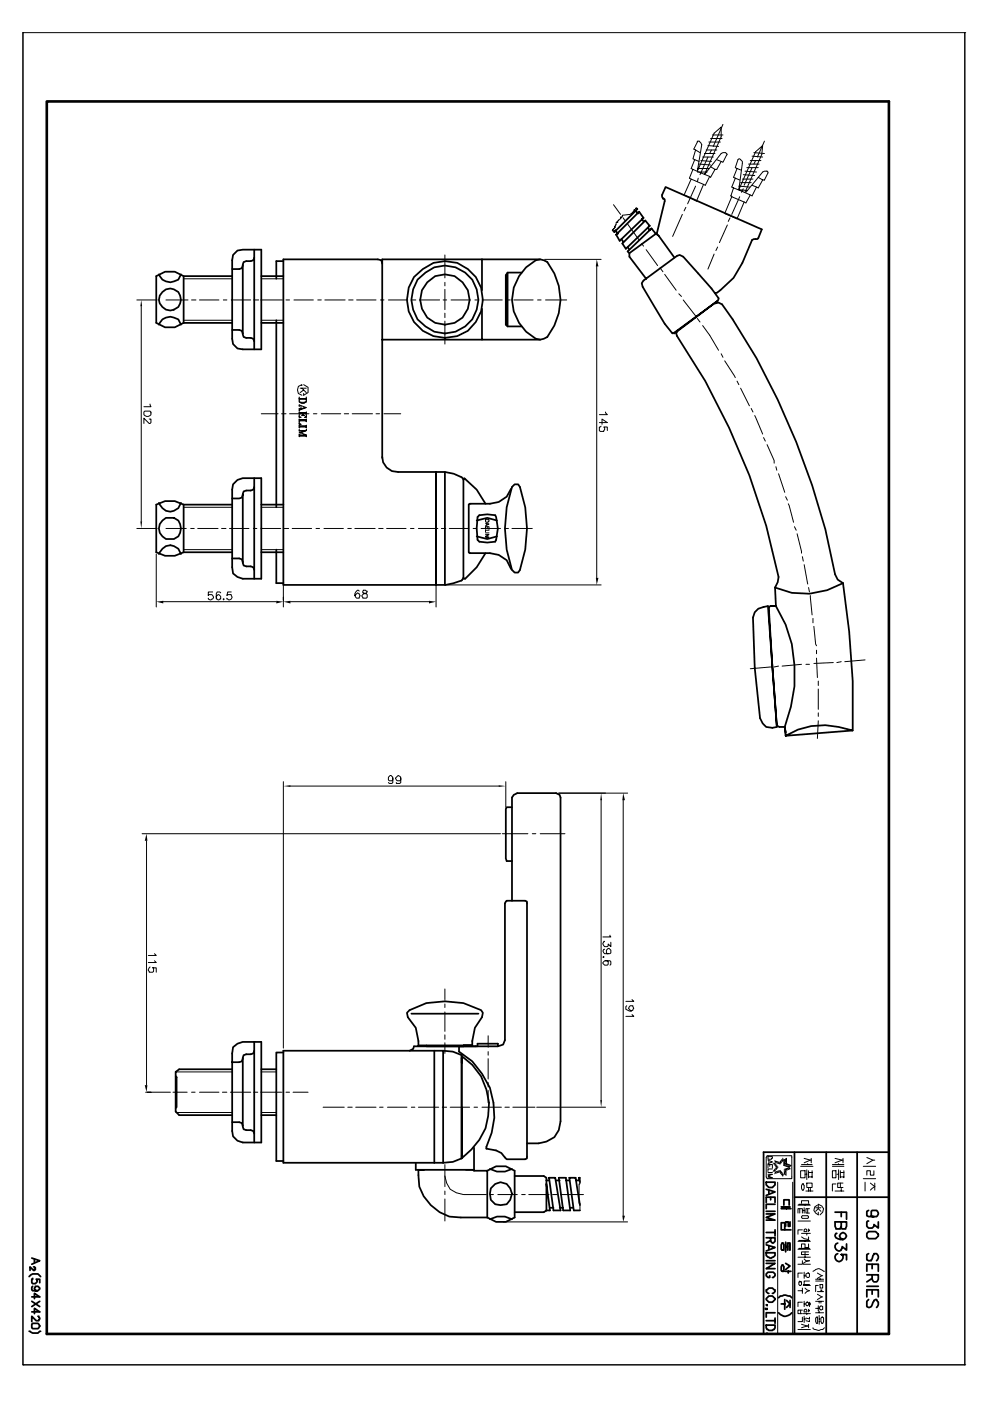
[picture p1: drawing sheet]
<svg xmlns="http://www.w3.org/2000/svg" width="297mm" height="420mm" viewBox="0 0 297 420" stroke-linecap="round" stroke-linejoin="round" font-family="sans-serif">
<g fill="none" stroke="#000" stroke-width=".3">
<path d="M6.9 9.8h282.3v399.5h-282.3zM6.9 9.8v399.5h282.6M289.5 9.8h-.3v399.5M216.7 37.3l-2.9 6.6M207.2 53.7l3.7 1.6-2.1 5-3.7-1.8zM207.7 50.8l-1.1 2.6 .6 .3M207.7 50.8l5 2.1M208.2 47.9l-1 2.6 .5 .3M208.2 47.9l1.3 .5M208.5 45l-.5-.3 1-2.4h.5l.8 1.1-1.3 7.9 5-11.3 2.2-1.9v2.9l-5.1 11.4 5.1-6.4 .5-.2h.8l.5 .5-1.3 2.4-.5-.3M208.5 45l-.8 2.6 .5 .3M208.5 55.8l-2.4 5.3"/>
<path d="M208.5 45l1.3 .8M209 50.5h3.5M209 51.6h2.9M209.3 53.4l-.3 1.1M209.5 49.2l3.5 .3M210.1 48.2l3.2 .2M210.6 47.1h3.2M211.1 46h3.2M211.7 45h3.1M212.2 47.1l-2.4 5.3M212.2 43.7l3.2 .2M212.5 42.6h3.4"/>
<path d="M212.7 52.9l-1.3 2.7-.5-.3M213 50l1.3 .8M213 41.5h3.4M213.3 45l-.6 1M213.5 40.5h3.2M214.3 50.8l-1.3 2.4-.3-.3M214.8 47.9l1.4 .5M216.2 48.4l-1.4 2.4h-.5M219.3 59l-2.1 5 3.7 1.6 2.1-5M219.3 59l3.7 1.6M219.9 56.4l5 2.1-1.3 2.4-.6-.3M219.9 56.4l-.8 2.3 .2 .3"/>
<path d="M220.4 53.4l-1.1 2.7 .6 .3M220.4 53.4l1.3 .6M220.9 50.5l-.5-.2 1.1-2.7a1.41 1.41 0 0 1 1 1.3l-1 8 5-11.4 2.1-1.8-.3 2.6-5 11.4M220.9 50.5l-1 2.7 .5 .2M220.9 50.5l1.3 .6M221.5 55.8l3.1 .3M221.5 56.9l2.6 .2M221.7 59l-2.4 5.3M222 54.8h3.2M222.5 53.7h3.2M222.8 56.6l-.6 1.1M222.8 52.4l3.4 .3"/>
<path d="M223.3 51.3l3.4 .3M223.8 50.3h3.5M224.4 49.2h3.1M224.9 48.2h3.2M225.4 50.3l-2.4 5.3M225.4 46.8l3.2 .3M225.4 55.6l1.3 .5M226 45.8l3.1 .2M226.5 48.2l-.5 1M227.3 53.2l1.3 .8M228.6 54h.5l1.1-2.4a1.22 1.22 0 0 0-1.6 0l-5 6.1M228.6 54l-1.3 2.4-.6-.3-1.3 2.6-.5-.2"/>
<path d="M229.1 42.3l-2.1 4.8M133.3 76.5v6.8M163.2 77.8h17M178.9 79.9v93.4M183.9 61.4l2.1 2.9M186.8 65.4l.5 .7M188.1 67.2l3.5 4.8M190.8 62.4l-.8 .6 .2 .2-.8 .6 .3 .2-3.2 .6v.5h-.5l.3 .3h-.3v.2l-.8 .5v.3h-.3l.3 .3h-.5v.8h-.3v.5h-.3l.3 .3h-.3l-.5 .8M192.4 73l.5 .8M193.7 74.9l3.4 4.7M204.5 64.3l-2.9 6.6M205.6 62.2l-.5 1"/>
<path d="M214 76.2l-1.8 4.5M215.1 74.1l-.5 1M218 67.5l-2.4 5.3M218.8 65.4l-.5 1M41 90h6.1M42.3 91.8v64.6M49.7 90h6.7M55 96h14.6M55 83.6h14.6M57.4 90h1.3M59.8 90h5.8M66.9 90h1.1"/>
<path d="M69.3 90h5.8M76.2 90h1.3M78.3 96h6.6M78.3 83.6h6.6M78.6 90h6.1M85.7 90h1.1M88.1 90h5.8M95.2 90h1.1M97.4 90h6.1M104.5 90h1.3M106.9 90h5.8M114 90h1.1"/>
<path d="M116.4 90h5.8M123.3 90h1.3M125.7 90h6.1M132.8 90h1.1M133.3 84.7v1M133.3 86.8v6.1M133.3 93.9v1.3M133.3 96.3v6.9M135.2 90h5.8M142.3 90h1.1M144.5 90h6M151.6 90h1.3"/>
<path d="M154 90h5.8M161.1 90h1.1M163.5 90h6.4M197.9 80.4l.8 1.1M199.2 82.3l3.5 4.7M203.5 88.1l.8 .8M204.8 90l3.7 4.7M209 95.5l.8 1.1M210.6 97.6l2.1 2.9 2.7 4.5M89.7 119.6h2.1M89.7 119.1v1.5l.5 .3h1.1l.5-.3v-1.5M89.7 119.3l.3 .3-.3 .3z"/>
<path d="M90 116.4h1.8M90.5 115.6v-.2l-1.1 .5-.2 1 .2 1.1 1.1 .5M90.5 116.4l1.3 1.3M91 115.4l1.3 .8v1.5l-1.3 .8v-.5M91 116.9l-1 .8M91.5 119.6l.3-.3v.6zM216.2 106.1l.5 1.1M217.2 108.2l3.2 5M220.9 114.3l.6 1.1M222 116.4l2.6 5.3M43.1 123.6l.3-.3h1.6a.94 .94 0 0 1 0 1.3 1.26 1.26 0 0 1-1.9-.2zM44.7 125.7h.5v1l-.2 .3h-.3l-1.6-1.6v1.6"/>
<path d="M45 121.2l.2 .8h-2.1M78.3 124.1h5M84.4 124.1h1.3M86.8 124.1h5.8M89.7 120.1l.3 .5h1.3l.5-.2v-.3M89.7 122v-.6l2.1 .8-2.1 .8 .3-.2h-.3v-.3v.8M89.7 124.9l.3 .2-.3-.2M89.7 129.1h2.1l-2.1 .5 2.1 .8h-2.1M89.7 126.7v.6M89.7 128.9v.5M89.7 126.2h2.1M89.7 128.1h2.1"/>
<path d="M90 120.6l.5 .3 1-.3M90 123.8h-.3v-.2v1.5h.5h-.5v-.5M90 125.9h-.3v-.2v1.6h.5l-.5-.3M90 126.2h-.3v.3M90 127.8h-.3v-.3v.8v-.2h.3M90 129.6l1.8-.5-1.8 .8M90 130.4h-.3v-.2v.8v-.3h.3M90.2 121.7v1.1M90.5 124.6h.8zM90.8 124.1v.5v-.5l.2 .5-.2-.2-.3 .2M91.5 122.2l-1.8 .6 1.8-.6M91.5 123.8h.3v-.2v1.5h-.5h.5v-.5"/>
<path d="M91.5 125.9h.3v-.2v.8v-.3h-.3M91.5 127.8h.3v-.3v.8v-.2h-.3M91.8 123.8h-2.1h2.1M91.8 124.9l-.3 .2 .3-.2M91.8 125.9h-2.1h2.1M91.8 127.8h-2.1h2.1M91.8 130.7h-2.1h2.1M91.8 130.4v.6v-.3h-.3M91.8 128.9v.2M93.9 124.1h1.1M96.3 124.1h5.8M103.2 124.1h1.3"/>
<path d="M105.6 124.1h6.1M112.7 124.1h1.1M115.1 124.1h5M179.7 126.7h2.3l-1.6-1v1.6M180.2 127.8l-.5 .3v1l.2 .3h1.1l.2-.5v-.6l-.2-.2h1v1M181.5 123.6l.5 .8h-2.3M225.2 122.5l.5 1.1M226.2 124.6l2.4 5.6M228.9 131.2l.5 1.1M229.9 133.4l2.1 4.7v.8M232.6 140l.2 1M41 158.5h6.1"/>
<path d="M49.7 158.5h6.1M55 152.1h14.6M57.1 158.5h1.1M59.3 158.5h6.1M66.4 158.5h1.3M68.8 158.5h5.8M75.9 158.5h1.1M78.3 158.5h5.8M78.3 152.1h6.6M85.2 158.5h1.3M87.6 158.5h5.8M94.7 158.5h1.1"/>
<path d="M97.1 158.5h5.8M104.2 158.5h1.1M106.4 158.5h6M113.5 158.5h1.3M115.9 158.5h5.8M123 158.5h1.1M125.4 158.5h5.8M132.3 158.5h1.3M134.7 158.5h5.8M141.8 158.5h1.1M144.2 158.5h5.8M145.5 155.8h1.1v.6h-.3v.2h-.5l-.3-.2z"/>
<path d="M145.5 156.9l1.1 .3-1.1 .5M145.5 158.8v-.8h1.1v.8M145.5 159.8h1.1M145.8 156.9v.5M146 158v.5M146.6 159h-1.1v.5M151.3 158.5h1.1M153.5 158.5h6M233.4 142.1l1.8 5.5M235.5 149l.5 1M236.3 151.1l1.6 5.5M238.1 158l.6 1"/>
<path d="M46.8 166.2v15.8M55 164.8h14.6M63.8 177.5h-1.4v1.1v-.3h1.1l.5 .8-.2 .6-.8 .2-.6-.2v-.3M66.1 177.8l-.2-.3h-.8l-.3 .6v1.6l.6 .2 .7-.2v-.8l-.5-.6-.8 .6v.2M66.9 179.7h.3l-.3 .2zM69.3 177.5h-1l-.3 1.1 .3-.3h1l.3 .8-.3 .6-.8 .2-.5-.2v-.3M78.3 164.8h6.6M84.9 175.7v6.3M107.7 177.3l-.3-.3a1.33 1.33 0 0 0-1 1 1.33 1.33 0 0 0 .5 1.4h.8l.2-.8-.2-.5-.5-.3-.8 .8M108.7 177.3v.5l1.4 .5v.8l-.3 .3h-1.1l-.2-.5a1.38 1.38 0 0 1 1.3-1.1l.3-.5-.6-.3h-.5zM130.7 175.7v6.3M134.1 175.4h46.1"/>
<path d="M145.5 160.3h1.1l-1.1 .6 1.1 .2h-1.1M238.9 160.1l1.3 5.8M240.5 167l.3 1.3M241 169.3l1.1 5.9M242.4 176.2l.2 1.3M242.9 178.6l.5 5.8M48.9 180.4h33.9M87 180.4h41.6M233.4 199.8l-1.4 .2M240.2 199.2l-5.8 .6M241.6 199.2h1M243.7 185.5v1.3"/>
<path d="M243.9 187.9l.6 5.2 .2 .6M244.7 197.4l.3 5.8M244.7 195v1.1M249.8 198.7l-5.9 .3M252.1 198.4l-1.3 .3M259.3 197.9l-6.1 .5M231 200l-6.1 .6M245.3 206.6v6.1M245.3 216.2l-.3 5.3M245.3 204.3v1.3M245.3 213.8v1M84.9 234.4v79.9"/>
<path d="M87 235.7h62.5M117.7 233.4v.5l-.2 .3h-.8l-.3-.3v-.8l.5-.5 .8 .5v1.6l-.2 .2h-.8l-.3-.2M120.1 233.4v.5l-.2 .3h-.8l-.6-.8 .8-.8 .8 .5v1.6l-.2 .2h-1.1v-.2M151.6 234.4v7.7M167.5 237.9h20.6M180.2 240v89.9M186.8 240v124.6M42.6 250h107.4M43.9 252.1v73.3M150.5 250h7.7M159.5 250h1.1M161.9 250h7.4"/>
<path d="M45 290l-.6 .8 .3 .8h1.1l.2-.3v-1.1h-.2h1v1.4M46.3 286l.5 .5h-2.4M46.3 288.1l.5 .6h-2.4M133.3 296.6v3.2M180.7 287.1l.3-.3v.3zM181.2 282.3h-.2l-.3 .5 .5 1.1h.8l.3-.3v-.5l.8 .8v-1.3M181.2 284.7h-.2l-.3 .5 .5 .8h1.6l.3-.2v-.8l-.5-.6-.8 .6v.8l.5 .2M181.5 288.1h.5l.3 .3v.8l-.3 .3h-.8l-.5-.6 .5-.8h1.6l.3 .3v.8l-.3 .3M182.8 280.5l.3 .5h-2.4M189.4 299.8l.6 .5h-2.4M133.3 301.1v1.1M133.3 303.5v5.8"/>
<path d="M133.3 310.4v1.3M133.3 312.7v3.2M146.3 310.6v3.5M146.3 315.4v1M146.3 317.5v6.1M187.9 301.6l-.3 .3v.8l1 .5 1.1-.3 .3-.5-.3-.8h-.8l-.5 .8 .8 .8M189.4 304.3l.6 .5h-2.4M43.7 327.6h7.4M51.9 327.6h4.2M52.9 333.6h16.7M52.9 321.5h16.7M57.4 327.6h1.1"/>
<path d="M59.8 327.6h5.8M66.7 327.6h1.3M69.1 327.6h6M76.2 327.6h1.1M78.3 333.6h4.5M78.3 321.5h4.5M78.6 327.6h5.8M85.7 327.6h1.1M87.8 327.6h4.5M96.8 332.1h6.4M104.2 332.1h1.4M106.6 332.1h6.1"/>
<path d="M113.8 332.1h1M116.2 332.1h5.8M123.3 332.1h1.1M125.4 332.1h6.1M132.6 332.1h1.3M134.9 332.1h5.9M142.1 332.1h1M144.5 332.1h5.8M146.3 324.6v1.4M146.3 327v3.7M151.3 332.1h1.4M153.7 332.1h6.6"/>
<path d="M160.9 332.1h20.6M133.3 352.7a5.4 5.4 0 0 0 5.6 5.5h6.9M133.3 349.2v6.7M133.3 357.2v1M133.3 359.6v6.6M146.8 358.2h1.1M149.2 358.2h5.8M156.4 358.2h1M158.5 358.2h6.1M165.6 358.2h1.4M168 358.2h6.9M173.8 353.2v1.9h-.2v5.8h.2v2.1"/>
<path d="M229.9 346.6h7.4v6.9h-7.4l-.2-.5v-5.9zM230.2 346.9h1.3v.5h-.3v.3h-1zM230.2 347.9l1.3 .6-1.3 .5M230.2 350.3v-1.1h1.3v1.1M230.2 352.2h1.3l-1.3 .5 1.3 .5h-1.3M230.2 351.6h1.3M230.5 348.2v.5M230.7 349.2v.6M231.5 350.6h-1.3v.8M233.1 354.5v45.5M234.9 347.9l.8-.5v1.6l1.4 .5-.6 .5-1.6-.5zM237.6 354.5v45.5"/>
<path d="M240 351.1h1.3v2.1h-1.3zM240 349.8h3.7M240.2 349.2h3.2M240.5 355.1h.3l.2 .5v.8l-.2 .5h-.3l-.3-.5v-.8zM240.5 355.1h.3M241 347.4l1.9 .5M241.3 352.2h.5M241.6 357.2h2.1M241.8 354.8h1.6v1.3h-1.6zM241.8 350.8v2.9M242.1 349v.2M242.4 351.6h1"/>
<path d="M242.4 353h1M242.4 351.1v2.1M242.4 356.4v.8M242.9 356.4v.8M243.2 347.9l-2.2 .8M243.2 347.4v1.3M243.4 351.1v2.1M249.5 351.1h1.1v2.1h-1.1zM249.5 349.2h3.4M249.5 349.8h3.4M250.3 357.2h2.6M250.3 347.4l2.1 .5"/>
<path d="M250.6 355.1h-1.1v2.1M250.8 352.2h.6M251.4 349v.2M251.4 350.8v2.9M251.9 351.6h1M251.9 353h1M251.9 351.1v2.1M251.9 354.8v1.3M252.1 356.4v.8M252.7 347.9l-2.4 .8M252.7 354.8h-1.6v1.3h1.6M252.7 347.4v1.3"/>
<path d="M252.9 351.1v2.1M258.8 349.8h3.7M258.8 353.5h3.7M259.3 354.5v2.7M259.8 347.1l1.9 .8h.5M260.9 354.8l1.3 1.1-1.3 1M261.7 347.9l-1.9 1.1M261.9 351.1v1.3h-1v-1.3h-1.1v1.3M262.2 354.8v2.1M150.8 366.4h37.3M239.2 363.8v-1.3h1.3v1.3M239.2 361.4h3.7"/>
<path d="M239.2 366.2h3.7M239.2 372.3h3.7M239.2 374.6h3.7M239.2 377h3.7M239.4 361.2h3.2M239.4 372h3.2M239.4 374.4h3.2M239.7 362.5v1.3M240.2 360.9v-.8h2.2v.8M240.2 370.9l.8 .6 1.4 .2v-.8M240.2 369.9h2.7M240.5 364.6h1.6l.3 .5a2.25 2.25 0 0 1-2.2 0z"/>
<path d="M240.5 368.8h-1.3v1.4M240.5 378.1v1h-1.3M240.5 363h.5M240.8 379.1h2.1M241 368.8l.6-.2 .2 .2v.6h-.8zM241 377.6l.6 .5h1l-1 .3-.8 .5M241 362.2v1.6M241.3 361.2v.2M241.3 372v.3M241.3 374.1v.3M241.3 375.4v.8M241.3 376.5v.5"/>
<path d="M241.8 369.9v.5M242.1 362.5v1.3M242.4 373.1v1h-1.1v-1h-1.1v1M242.4 375.4h-2.2v.8h2.2M242.4 368.6v.8M242.6 362.5h-1v1.3h1M242.6 368.8v.3M244.5 362.2h1.6M245 361.4l-.8 .5-.3 1.1 .6 .8 .8 .5v-.8M245.3 361.9v-.7l1 .5 .6 .8-.3 1-.8 .8M245.3 362.2v.3l.8 .8M245.3 362.5l-.8 .8"/>
<path d="M239.2 387.1h1.3M239.2 398.7h3.7M239.4 384.4h.3v-.2l.5 .2v.8l-.2 .3-.6-.3zM240 392.9v1.1M240.2 397.1l1.9 .6M240.5 381.8h-1.3v1.3M240.5 390.5h-1.3v1.3M240.5 392.9h-1.3v1.1h1.3M240.5 395v1.3h-1.3M240.5 386.3v1.6M240.8 385.2h1.8M240.8 385.5h2.1"/>
<path d="M240.8 394h2.1M241 392.9l.6-.3 .2 .3v.5h-.8zM241 381.5v1.9M241 390.3v1.5M241 394.8v1.8M241 382.6h.6M241 391.1h.6M241 395.6h.6M241.3 386.3l.5 .5 .8 .3-.8 .2-.5 .6M241.6 382.1l.8-.3 .2 .3v.8l-.2 .2-.8-.2zM241.6 390.8l.5-.3 .3 .3v.5l-.6 .3-.2-.3zM241.8 385.2v.3"/>
<path d="M241.8 394v.2M241.8 390.5h.3M242.1 381.8h.3M242.4 397.7l-2.2 .5M242.4 392.6v.8M242.4 397.1v1.1M242.6 384.2h-1.6v.8M242.6 395v.6l-1-.3M242.6 395.8v.5l-1-.2M242.6 390.5v1.3M242.6 392.9v.3M242.9 390.8v.5"/>
<path d="M243.7 381.3l1.6-.8 1.8 .8M243.7 398.2v.3l.5 .2a1.72 1.72 0 0 0 1.9 0h.5l.5-.5M244.5 395.3l.5-.3v1.9h-.3l-.2-.6zM244.5 383.6h2.4M244.5 384.2h2.4M244.5 390.3h2.4M244.5 392.4h.8M244.5 393.7h2.4M244.7 395h.3M245 381.8l1.6 .8M245 388.1l1.6 .8M245 387.3h1.9"/>
<path d="M245.3 385.5h-.8v1.8M245.3 391.6v1.6M245.5 395.6h.3M245.5 390.3v.5M245.5 393.2v.5M245.5 394.5v2.6M245.5 396.3h.3M245.8 385.2h.8v1.1h-.8zM245.8 391.8l.3-.2 .5 .2v.8l-.5 .3-.6-.5zM245.8 383.4v.2M246.1 395.3l.2-.3 .6 .3v1l-.3 .6h-.3l-.2-.6zM246.1 386.8v.5"/>
<path d="M246.1 390.3v.5M246.3 382.6l-1.3 .8M246.3 386.8v.5M246.3 388.9l-1.3 .8M246.3 395h.3"/>
</g>
<path d="M14 30.4h252.4v369.6h-252.4z" fill="none" stroke="#000" stroke-width=".79"/>
<g fill="none" stroke="#000" stroke-width=".53">
<path d="M198.7 59.5l-.3-1 1.1-2.4 28.8 12.7-1 2.6-.3 .3h-1l-.6 .3-2.9 6.8-2.6 4.5-4 3.7-1.1 .8h-.5M198.7 59.5l.5 .3v.5l-2.3 9.8M198.7 59.5h.3M71.2 75.1l1.6-.2h5.5v29.9h-5.5l-1.6-.3-1.3-1.3-.3-1.6v-23.6l.3-1.5zM72.8 79.6l-.3 .8-.8 .3h-2.1M76.2 77.3l-.3 .7-2.9 .6-.2 .8v20.6M76.2 74.9v29.9M84.9 78.3h-2.1v5.3M114.6 79.1l-.3-1.1-1.1-.2h-28.3v97.6h48.7l4.8-1.3 .5-.8M144.5 77.8v9.2M161.9 77.8h-47.3v59.5M184.4 69.1l.8 1"/>
<path d="M186.3 71.7l.5 .8M186.5 73l6.9-6.9 1.3 1.6-7.1 6.9zM188.1 74.1l.6 .8M190.5 63.2l.8 .8M190.8 62.4l.2 .3-6.8 6.9-.6-.5M191.6 63.5l1.3 1.8-7.2 6.9-1-1.8zM192.4 65.6l.5 .8M194.2 68.3l.5 .8M196.6 70.1l-1.3-1.6-7.2 6.9 .6 .5v1.1l5 6.6M196.6 70.1l.8 .5 4.7 6.7M196.6 70.1l-7.9 5.8M47.6 82.3a3.8 3.8 0 0 0 5.8 1.6l.8-1.6"/>
<path d="M47.6 97.4a3.8 3.8 0 0 1 5.8-1.6l.8 1.6M55 82.8v14M55 96.8h14.6M69.6 82.8h-14.6l-2.6-1.3h-2.9l-2.7 1.3v14l2.7 1.4h2.9l2.6-1.4M69.6 99h2.1l.8 .2 .3 .8M78.3 82.8h6.6M78.3 96.8h6.6M82.8 96v56.1M124.1 83.1l2.6-2.4a11 11 0 0 1 15.9 2.4 11.7 11.7 0 0 1-5.5 17.7 11.6 11.6 0 0 1-13-4.2 11.6 11.6 0 0 1 0-13.5zM125.2 83.9l2.3-2.1a9.9 9.9 0 0 1 10.6-1 9.9 9.9 0 0 1 5.3 9.2 10.1 10.1 0 0 1-13.2 9.5l-2.7-1.6-2.3-2.1a10.5 10.5 0 0 1 0-11.9zM128.1 84.7a7.2 7.2 0 0 1 12.1 2.3 7.5 7.5 0 0 1-8.3 10.2 7.5 7.5 0 0 1-3.8-12.5zM144.5 92.6v9.3h17.4"/>
<path d="M152.1 81.8v16.1M156.4 81.8h-4.3l-.5 .7v14.9l.5 .5h4.3M157.7 80.2l2.9-2.2 1.3-.2 2.1 .8a17.9 17.9 0 0 1 0 22.5l-2.1 .8-1.3-.3a13.3 13.3 0 0 1-2.9-21.4zM203.2 99l-.5 1 .2 .8a201.2 201.2 0 0 1 30.5 72.2l-.3 1.6-.8 1.6M214.3 91l1.1-.3 1 .6a185.8 185.8 0 0 1 22.3 41.3l4.7 12.9 4 13.2 2.9 13.5 .8 1.6 1.6 1.1M215.1 90.2l.3-.8-2.1-2.9-8.5-9.5-1.1-.5-.8 .2-10 7.4-.5 .8 .2 1.1 6.6 11.1 2.4 2.9 13.5-9.8-13 9.8M72.8 100l.2 1.1 2.9 .5 .3 .8M114.6 101.9h29.9M114.6 137.1a4.5 4.5 0 0 0 4.7 4.4h11.4M47.6 150.8a3.4 3.4 0 0 0 3.3 2.6 3.4 3.4 0 0 0 3.3-2.6M48.7 156.1l1-.8h2.4a3.4 3.4 0 0 1 2.1 3.2 3.4 3.4 0 0 1-2.1 3.2h-2.4a3.4 3.4 0 0 1-1-5.6zM55 151.3l-2.6-1h-2.9l-2.7 1v14.3l2.7 1.1h2.9l2.6-1.1"/>
<path d="M55 151.3v14.3M55 151.3h14.6M71.2 143.9l1.6-.5h5.5v30.2h-5.5l-1.6-.6-1.3-1-.3-1.9v-23.3l.3-1.5zM72.8 148.4l-.3 .8-.8 .3h-2.1M76.2 146l-.3 .8-2.9 .6-.2 .8v20.6l.2 .8 2.9 .5 .3 .8M76.2 143.4v30.2M78.3 151.3h6.6M130.7 143.1v-1.6a10.9 10.9 0 0 1 8.2 2.2v29.6M133.4 141.5v33.9M138.9 143.9l.3-.5 3.7 3.4 2.6 4.3M142.9 156.1l3.2-.8 2.9 .8M143.1 155l.6-.5 2.4-.3 2.3 .3a10.3 10.3 0 0 1 0 8l-2.3 .2-2.4-.2-.6-.6-.2-3.4z"/>
<path d="M153.2 146.6l-1.3 2.4-2.4 1.5-2.7 .6h-6l-.3 .2v14.3l.3 .3h6l2.7 .5 2.4 1.6 1.3 2.7M153.5 146l.8-.7h1l.5 .7a37.6 37.6 0 0 1 0 24.9l-.5 .8h-1l-.8-.8a37.6 37.6 0 0 1 0-24.9zM47.6 166.2a3.4 3.4 0 0 1 3-2.6 3.4 3.4 0 0 1 3.4 2l.2 .6M55 165.6h14.6M69.6 167.5h2.1l.8 .2 .3 .8M78.3 165.6h6.6M82.8 164.8v10.1h2.1M130.7 175.4v-33.9v33.9M130.7 173v2.4M142.9 160.9l3.2 .8 2.9-.8M145.5 165.9l-2.6 4.2-3.5 3.5h-.5v-.3M232.3 176.2l.3 5.6"/>
<path d="M252.7 174.9a22 22 0 0 1-20.4 1.3M252.7 174.9l1.8 14.5 1.1 14.9v14.8M231 181.8l-.5 .2v.6l1 17.4-1.3-18.2-2.9 .8-1.1 1-.5 1.6 .5 15.1 1.6 15.1a3.5 3.5 0 0 0 5 2.6l-1.3-18 1.3 17.5 .8 .5h1.6M232.6 181.8a37.7 37.7 0 0 1 5.5 24l-1 6.1-1.9 6.1M232.6 181.8h-1.6h1.6M235.2 218l.3 2.7 20.1-1.6a23.1 23.1 0 0 0-20.1 1.6M235.5 219.6l-.3-1.6 .3 1.9M153.5 242.1h-1.6l-.3 .5v14.8l.3 .8h1.6M153.5 270.1v-30.9l.5-.8 1-.5h11.7l1 .5 .3 .8v97.1l-.5 2.6-1.3 2.1-2.4 1.4-2.4 .5h-3.4M69.9 314.1l1.3-1.1 1.6-.5h5.5v30.1h-5.5l-1.6-.5-1.3-1.3-.3-1.6v-23.3zM72.8 317.5l-.3 .8-.8 .3h-2.1M76.2 315.1l-.3 .8-2.9 .5-.2 .8v20.4"/>
<path d="M76.2 312.5v30.1M84.9 315.6h-2.1v32.6h2.1M123.3 304h20.1M127.8 313.5v.3h11.1v-.3h2.7h-16.2v-1.3l-.8-4-2.4-3.1-.2-1.4 .8-.8 5-2.1 5.6-.5 5.5 .5 5.3 2.1 .5 .8-.2 1.4-2.2 3.1-.7 4v1.3M130.2 315.1h2.6v33.6M130.2 315.1h-45.3v33.6h47.9M130.2 315.1v33.6M132.8 315.1l2.9 .3 2.7 1v15.6M137.6 313.8v1.6l4 2.9 2.9 3.7a21.6 21.6 0 0 1 1.3 22v.5l2.9 .5 1.6 .8 1.6 1.9h5.5l.6-.3v-77l-.6-.3h-5.5l-.6 .8v41l-.5 1.4-1.6 .5v-.8h-6.1v.8M138.4 316.7a18.1 18.1 0 0 1 2.9 28l-2.9 2.7-2.7 1.1-2.9 .2M138.4 317.2h.2M149.2 313.8h-25.1l-.3 .8-1 .5"/>
<path d="M52.7 322.8l.2 .3v8.9l-.2 .3M69.6 336.5h2.1l.8 .3 .3 .8M69.6 320.7h-15.9l-1 .8v11.9l1 1h15.9M72.8 337.6l.2 1.1 2.9 .5 .3 .8M78.3 334.4h4.5M78.3 320.7h4.5M138.4 332v15.4v-15.4M125.4 350.8v1.6a12.4 12.4 0 0 0 6.4 11.1l2.9 1.4 3.4 .2h8M138.4 346.6h.2M139.7 350.8h2.1l.3 .3h4v14M142.1 344.2v6.6h-17.5v-2.1M146.1 351.1l2.6-1.3h2.9l2.7 1.3v14l-2.7 1.3h-2.9l-2.6-1.3"/>
<path d="M146.8 350.6l2.2 .8h2.3l2.2-.8M147.1 356.4l1.3-1.3a3.3 3.3 0 0 1 5.1 2.9l-.6 1.8-1 1.4-1.9 .2-1.6-.2-1.3-1.4-.3-1.8zM154.3 352.7h8.7l.8 .5v.8M163.8 355.1l1 7.9h-1M163.8 354h.8M163.8 354v9M164.6 353.2h1.8l1.6 9.8h-2.1zM166.7 354h1M167.5 353.2h2.1l1.3 9.8h-2.1zM169.6 354h1.1M172.8 354h.8M173.8 353.2h-.2l.2 1.3"/>
<path d="M229.7 354.5h2.6v.8l-.8 .8h-1l-.8-.8zM229.7 356.7l2.6 .7-2.6 1.1M230.5 356.9v1.1M231 359v.8M238.1 345.5v54.5M238.1 359h28.3M247.7 345.5v54.5M256.9 345.5v54.5M266.4 345.5h-37.5v54.5M9.5 377.3l2.4 .8-2.4 1M10.1 379.9l.5 .3v.5l-.5 .3v-.3h-.3l-.8-.8v1.1M10.3 377.6v1"/>
<path d="M146.8 365.7l2.2-.8h2.3l2.2 .8M163.8 363l-.8 .5h-8.7M164.8 362.2h1.1M167.7 362.2h1.1M170.9 362.2h.8M173.8 361.4l-1.3-8.2h-1.8l1.3 9.8h1.8M229.7 360.6v-1.6h2.6v1.6M229.7 364.1h2.6l-2.6 1 2.6 .8h-2.6M229.7 371.2h2.6v1.1l-.5 .5-.8-.5v-1.1M229.7 373.3l2.6 .8-2.6 1.1M229.7 375.7h2.6a1.38 1.38 0 0 1-1.6 1.6 1.44 1.44 0 0 1-1-1.6zM229.7 378.9h2.6l-2.6 1.6h2.6"/>
<path d="M229.7 363.3h2.6M229.7 369.6h2.6M229.7 378.1h2.6M230.5 373.6v1M231 372l-1.3 .8M232.3 361.2h-2.6v1.3M232.3 368.8v1.9M234.2 361.9h2.6M234.2 362.5h2.9M234.4 372.8h.3l.3 .5v1.3l-.3 .3-.5-.3v-1.3zM234.4 379.4h.3l.3 .5v1.1l-.3 .3-.5-.3v-1.1zM234.7 374.9h.3"/>
<path d="M235 361.4v-1.6h1.5v1.6M235.2 368.8h-1v-2.1h1v2.1h1.9M235.5 378.9l1.3 .8-1.3 1M235.5 372.5v2.9M235.5 373.9h.5M235.7 361.9v.6M236 374.9v-2.1h.8v2.1M236.5 372.8v2.1M236.8 366.4v1.4h-.5v-1.4h-.8v1.4M250.3 363.5h3.4v2.2M250.8 369.9h-.2l-.3 .5a1.84 1.84 0 0 0 1.6 1.3 1.84 1.84 0 0 0 1.8-1 1.06 1.06 0 0 0-1-1.1 1.06 1.06 0 0 0-1.1 1.1l.3 .5 .8 .5M251.1 372.8a1.15 1.15 0 0 0-.6 1.8 1.15 1.15 0 0 0 1.9-.2v-.5l1.3 1v-1.8"/>
<path d="M251.1 376a1.24 1.24 0 0 0-.6 1.7 1.24 1.24 0 0 0 1.8 .4 1.24 1.24 0 0 0 .1-1.9h-.2h1.5v1.6M252.2 366.4v1.9l.2 .3h1.1l.2-.8v-1.4h-3.4v1.4l.3 .8h1.3l.3-.8M252.2 363.5v1.4M259.8 369.9l.6-.5h2.1l.8 .7v.6l-.8 .8h-2.1l-.6-.6zM260.4 363l-.6 .3v1.3l.6 .3h2.3a1.07 1.07 0 0 0 0-1.9h-1.3l-.3 .3v1.3l.3 .3h.5M260.4 366.2l-.6 .2v1.4l.6 .5h1l.5-.5v-.6l1.4 1.1v-1.9M260.4 376l-.6 .2v1.6l.6 .3h.7l.8-2.1h.8a1.28 1.28 0 0 1 0 2.1M261.4 379.1v1.4M8.7 382.8l1.1-.7h1.6l.8 .7M8.7 399.3a4.1 4.1 0 0 0 2.7 .5l.8-.5M9.5 388.9h2.4l-1.6-1v1.6M9.5 393.4h2.4l-1.6-1v1.6"/>
<path d="M9.5 390.3l2.4 1.5M9.8 383.4v.2h-.3v1.1l.3 .3h.8l.5-.6v-.5l-.2-.3h1v1.1M9.8 385.8l-.3 .2v.8l.3 .3h1.6l.5-.8-.5-.5h-.8l-.3 .8 .3 .5h.5M9.8 396.9h1.6l.5 .8-.3 .5-.2 .3h-1.6l-.3-.3v-1.1zM11.4 394.8h.2l.3 .5-.3 .8h-.7l-1.4-1.3v1.5M11.9 390.3l-2.4 1.5M229.4 392.4v.2h.5v-.2l-.2 .2h.2M229.7 389.5l.8-.8h1l.8 .8v.2l-.8 .8h-1l-.8-.8zM229.7 391.3h.2v.3zM229.7 397.4h2.6v.8l-.3 .5-.5 .3h-1l-.6-.3-.2-.5zM229.7 396.1h2.6M230.5 387.9l-.8-.6v-.5l.8-.5h1l.8 .5v.5l-.8 .6"/>
<path d="M230.7 382.6v.5h-.5l-.5-.5v-.5l.5-.6h1.6l.5 .6v.5l-.8 .5M232.3 393.7h-2.6v1.3M232.3 395.3v1.6M233.4 389.2l.5-.5 1.1-.3 1.8 .3 .5 .5M233.4 393.7a2.38 2.38 0 0 0 3.9 0M234.2 391.1h1M234.7 381.3h.3M235.2 381.3h1.9M235.2 389.7v2.9M235.7 390l1.1 1.1-1.1 1M236.3 381.3v.5M236.8 390v2.1"/>
<path d="M259.8 381.3v-2.2h3.5v2.2M259.8 382.3h3.5v1.3l-.6 .8h-.8l-.2-.2-.3-.6v-1.3M259.8 388.9v-2.1h3.5v2.1M259.8 385.8h3.5M260.4 389.7l-.6 .6v1.5l.6 .3 .7-.3 .8-1.8 .8-.3a1.51 1.51 0 0 1 0 2.4M261.4 386.8v1.3M261.4 383.4l-1.6 1M229.7 400l.2-.2v.2z"/>
<circle cx="51" cy="89.8" r="3.3"/>
</g>
<g fill="#000">
<path d="M178.9 77.8l.5 2.1h-.8zM42.3 90l.3 1.8h-.5zM42.1 156.4h.5l-.3 2.1zM178.6 173.3h.8l-.5 2.1zM46.8 180.4l2.1-.2v.8zM82.8 180.2l2.1 .2-2.1 .6zM84.9 180.4l2.1-.2v.8zM128.6 180.2l2.1 .2-2.1 .6zM84.9 235.7l2.1-.2v.5zM149.5 235.5l2.1 .2-2.1 .3zM180.2 237.9l.2 2.1h-.5zM186.8 237.9l.5 2.1h-.8z"/>
<path d="M43.9 250l.3 2.1h-.8zM43.4 325.4h.8l-.3 2.2zM179.9 329.9h.5l-.2 2.2zM231.5 348.7h.8l1.1 1.3zM232.6 350l-.3 1.4h-.8zM232 347.9l1.6 .6-1.3 .2zM232.3 351.4l1.6-.6-1.9 1.4zM231.5 348.7l1.9 1.3h-.8zM232.6 350h.8l-1.1 1.4zM232.3 348.7l1.3-.2 .3 .7zM234.7 347.1l-.8 2.1-.3-.7zM233.9 350.8l1 1.4-1.3-.6z"/>
<path d="M232 352.2l1.9-1.4-.3 .8zM234.7 347.1l.2 .8-1 1.3zM233.6 351.6l1.3 .6-.2 .8zM234.9 349.5l.8-.5 1.4 .5zM234.9 347.9l.8-.5v1.6zM234.9 347.9l.8 1.1-.8 .5zM234.9 350.6l1.6-.6-.8 1.1zM234.9 350.6l.8 .5v1.6zM234.9 350.6l.8 2.1-.8-.5zM234.9 349.5h2.2l-.6 .5zM236.5 350l.6 .6-1.4 .5zM186.5 364.6h.8l-.5 1.8z"/>
</g>
</svg>
